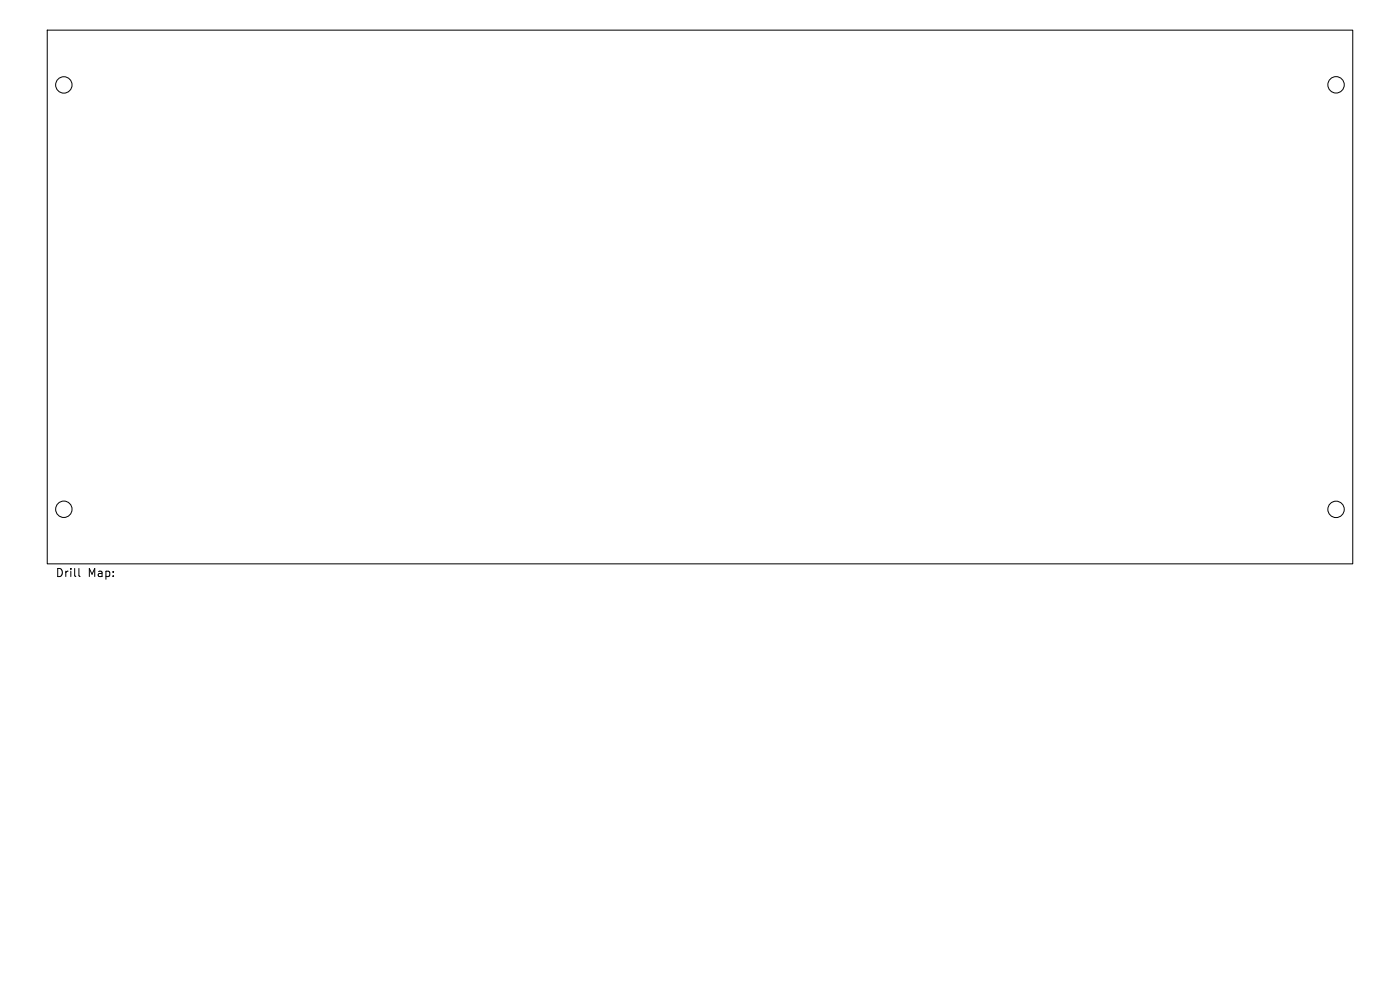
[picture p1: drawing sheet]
<svg xmlns="http://www.w3.org/2000/svg" width="297mm" height="210mm" viewBox="0 0 297 210" stroke-linecap="round" stroke-linejoin="round" font-family="sans-serif">
<defs><g id="words">
<g font-size="2.4">
<text x="11.7" y="122.6">Drill</text>
<text x="18.6" y="122.6">Map:</text>
</g>
</g></defs>
<g fill="none" stroke="#000" stroke-width=".21">
<path d="M10 6.4h277v113.2h-277zM16.7 120.6v1.5l.3 .2"/>
<circle cx="13.5" cy="18" r="1.74"/>
<circle cx="283.4" cy="18" r="1.74"/>
<circle cx="13.5" cy="108" r="1.74"/>
<circle cx="283.4" cy="108.1" r="1.74"/>
</g>
<use href="#words"/>
</svg>
